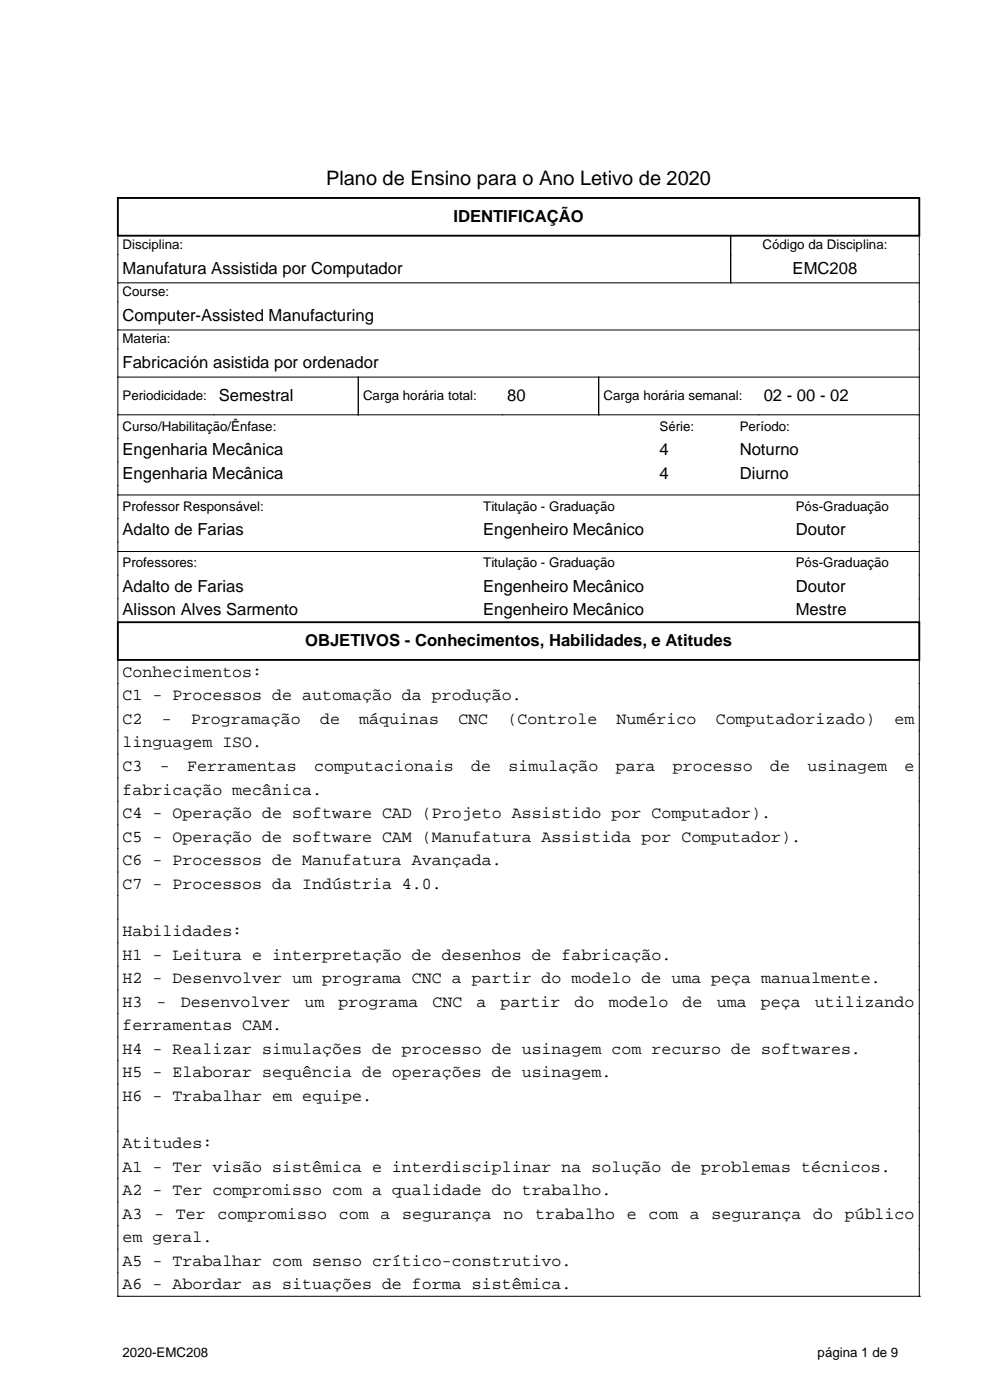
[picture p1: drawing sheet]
<svg xmlns="http://www.w3.org/2000/svg" width="210mm" height="297mm" viewBox="0 0 210 297" stroke-linecap="round" stroke-linejoin="round" font-family="sans-serif">
<defs><g id="words">
<text font-size="4.2" x="69.2" y="39.3">Plano de Ensino para o Ano Letivo de 2020</text>
<g font-size="3.5">
<text x="96.2" y="47.1">IDENTIFICAÇÃO</text>
<text x="26" y="58.1">Manufatura Assistida por Computador</text>
<text x="168.1" y="58.1">EMC208</text>
<text x="26" y="68.1">Computer-Assisted Manufacturing</text>
<text x="26" y="78.1">Fabricación asistida por ordenador</text>
<text x="46.4" y="85.1">Semestral</text>
<text x="107.6" y="85.1">80</text>
<text x="162" y="85.1">02 - 00 - 02</text>
<text x="26" y="96.6">Engenharia Mecânica</text>
<text x="26" y="101.6">Engenharia Mecânica</text>
<text x="139.9" y="96.6">4</text>
<text x="139.9" y="101.6">4</text>
<text x="156.9" y="96.6">Noturno</text>
<text x="156.9" y="101.6">Diurno</text>
<text x="26" y="113.6">Adalto de Farias</text>
<text x="102.5" y="113.6">Engenheiro Mecânico</text>
<text x="168.8" y="113.6">Doutor</text>
<text x="26" y="125.6">Adalto de Farias</text>
<text x="102.5" y="125.6">Engenheiro Mecânico</text>
<text x="168.8" y="125.6">Doutor</text>
<text x="26" y="130.6">Alisson Alves Sarmento</text>
<text x="102.5" y="130.6">Engenheiro Mecânico</text>
<text x="168.8" y="130.6">Mestre</text>
<text x="64.7" y="137.1">OBJETIVOS - Conhecimentos, Habilidades, e Atitudes</text>
<text x="26" y="143.6">Conhecimentos:</text>
<text x="26" y="148.6">C1 - Processos de automação da produção.</text>
<text x="26" y="153.6">C2</text>
<text x="34.3" y="153.6">-</text>
<text x="40.5" y="153.6">Programação</text>
<text x="67.9" y="153.6">de</text>
<text x="76.2" y="153.6">máquinas</text>
<text x="97.2" y="153.6">CNC</text>
<text x="107.7" y="153.6">(Controle</text>
<text x="130.8" y="153.6">Numérico</text>
<text x="151.8" y="153.6">Computadorizado)</text>
<text x="189.8" y="153.6">em</text>
<text x="26" y="158.6">linguagem ISO.</text>
<text x="26" y="163.6">C3</text>
<text x="33.9" y="163.6">-</text>
<text x="39.7" y="163.6">Ferramentas</text>
<text x="66.7" y="163.6">computacionais</text>
<text x="100" y="163.6">de</text>
<text x="107.9" y="163.6">simulação</text>
<text x="130.6" y="163.6">para</text>
<text x="142.8" y="163.6">processo</text>
<text x="163.4" y="163.6">de</text>
<text x="171.3" y="163.6">usinagem</text>
<text x="191.9" y="163.6">e</text>
<text x="26" y="168.6">fabricação mecânica.</text>
<text x="26" y="173.6">C4 - Operação de software CAD (Projeto Assistido por Computador).</text>
<text x="26" y="178.6">C5 - Operação de software CAM (Manufatura Assistida por Computador).</text>
<text x="26" y="183.6">C6 - Processos de Manufatura Avançada.</text>
<text x="26" y="188.6">C7 - Processos da Indústria 4.0.</text>
<text x="26" y="198.6">Habilidades:</text>
<text x="26" y="203.6">H1 - Leitura e interpretação de desenhos de fabricação.</text>
<text x="26" y="208.6">H2 - Desenvolver um programa CNC a partir do modelo de uma peça manualmente.</text>
<text x="26" y="213.6">H3</text>
<text x="33.2" y="213.6">-</text>
<text x="38.3" y="213.6">Desenvolver</text>
<text x="64.6" y="213.6">um</text>
<text x="71.8" y="213.6">programa</text>
<text x="91.8" y="213.6">CNC</text>
<text x="101.1" y="213.6">a</text>
<text x="106.2" y="213.6">partir</text>
<text x="121.9" y="213.6">do</text>
<text x="129.1" y="213.6">modelo</text>
<text x="144.8" y="213.6">de</text>
<text x="152" y="213.6">uma</text>
<text x="161.4" y="213.6">peça</text>
<text x="172.8" y="213.6">utilizando</text>
<text x="26" y="218.6">ferramentas CAM.</text>
<text x="26" y="223.6">H4 - Realizar simulações de processo de usinagem com recurso de softwares.</text>
<text x="26" y="228.6">H5 - Elaborar sequência de operações de usinagem.</text>
<text x="26" y="233.6">H6 - Trabalhar em equipe.</text>
<text x="26" y="243.6">Atitudes:</text>
<text x="26" y="248.6">A1 - Ter visão sistêmica e interdisciplinar na solução de problemas técnicos.</text>
<text x="26" y="253.6">A2 - Ter compromisso com a qualidade do trabalho.</text>
<text x="26" y="258.6">A3</text>
<text x="26" y="263.6">em geral.</text>
<text x="32.7" y="258.6">-</text>
<text x="37.3" y="258.6">Ter</text>
<text x="46.1" y="258.6">compromisso</text>
<text x="71.9" y="258.6">com</text>
<text x="80.7" y="258.6">a</text>
<text x="85.3" y="258.6">segurança</text>
<text x="106.8" y="258.6">no</text>
<text x="113.5" y="258.6">trabalho</text>
<text x="132.9" y="258.6">e</text>
<text x="137.5" y="258.6">com</text>
<text x="146.4" y="258.6">a</text>
<text x="151" y="258.6">segurança</text>
<text x="172.5" y="258.6">do</text>
<text x="179.2" y="258.6">público</text>
<text x="26" y="268.6">A5 - Trabalhar com senso crítico-construtivo.</text>
<text x="26" y="273.6">A6 - Abordar as situações de forma sistêmica.</text>
</g>
<g font-size="2.8">
<text x="26" y="52.8">Disciplina:</text>
<text x="161.7" y="52.8">Código da Disciplina:</text>
<text x="26" y="62.8">Course:</text>
<text x="26" y="72.8">Materia:</text>
<text x="26" y="84.8">Periodicidade:</text>
<text x="77" y="84.8">Carga horária total:</text>
<text x="128" y="84.8">Carga horária semanal:</text>
<text x="26" y="91.3">Curso/Habilitação/Ênfase:</text>
<text x="139.9" y="91.3">Série:</text>
<text x="156.9" y="91.3">Período:</text>
<text x="26" y="108.3">Professor Responsável:</text>
<text x="102.5" y="108.3">Titulação - Graduação</text>
<text x="168.8" y="108.3">Pós-Graduação</text>
<text x="26" y="120.3">Professores:</text>
<text x="102.5" y="120.3">Titulação - Graduação</text>
<text x="168.8" y="120.3">Pós-Graduação</text>
<text x="26" y="287.8">2020-EMC208</text>
<text x="173.4" y="287.8">página 1 de 9</text>
</g>
</g></defs>
<path d="M25 42h170v8h-170zM25 132h170v8h-170z" fill="none" stroke="#000" stroke-width=".4"/>
<g fill="none" stroke="#000" stroke-width=".21">
<path d="M25 50v82M155 50v10M195 50v82M25 60h170M25 70h170M25 80h170M76 80v8M127 80v8M25 88h170M25 105h170M25 117h170M25 140v135"/>
<path d="M195 140v135M25 275h.1M25 275h170M195 275h.1"/>
</g>
<use href="#words"/>
</svg>
